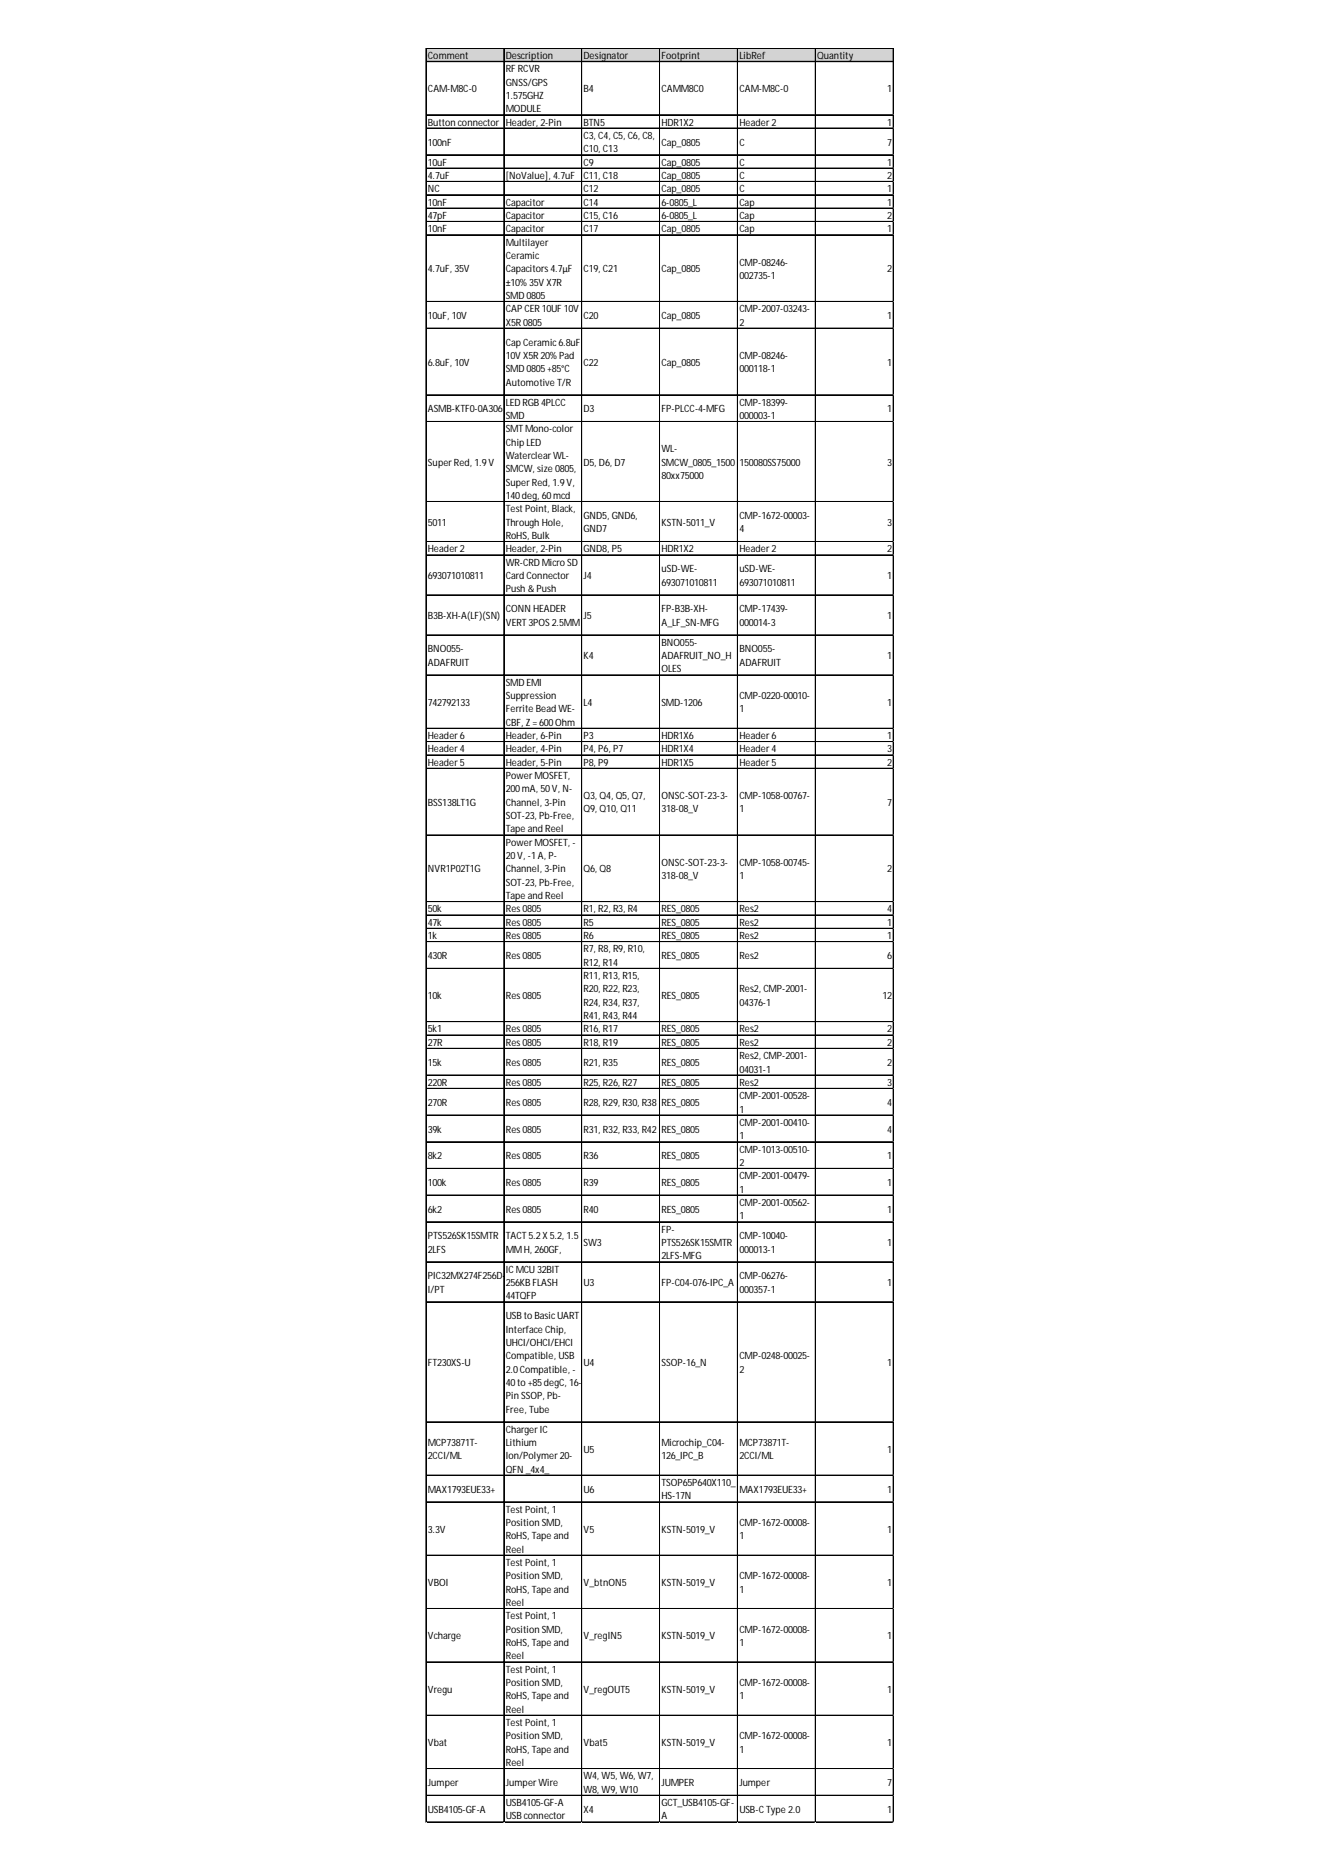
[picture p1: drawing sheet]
<svg xmlns="http://www.w3.org/2000/svg" width="210mm" height="297mm" viewBox="0 0 210 297" stroke-linecap="round" stroke-linejoin="round" font-family="sans-serif">
<defs><g id="words">
<g font-size="1.6">
<text x="67.8" y="9.3">Comment</text>
<text x="80.2" y="9.3">Description</text>
<text x="80.2" y="11.4">RF RCVR</text>
<text x="92.5" y="9.3">Designator</text>
<text x="104.9" y="9.3">Footprint</text>
<text x="117.2" y="9.3">LibRef</text>
<text x="129.6" y="9.3">Quantity</text>
<text x="67.8" y="14.6">CAM-M8C-0</text>
<text x="80.2" y="13.6">GNSS/GPS</text>
<text x="80.2" y="15.7">1.575GHZ</text>
<text x="80.2" y="17.8">MODULE</text>
<text x="92.5" y="14.6">B4</text>
<text x="104.9" y="14.6">CAMM8C0</text>
<text x="117.2" y="14.6">CAM-M8C-0</text>
<text x="140.6" y="14.6">1</text>
<text x="67.8" y="19.9">Button connector</text>
<text x="67.8" y="23.1">100nF</text>
<text x="80.2" y="19.9">Header, 2-Pin</text>
<text x="92.5" y="19.9">BTN5</text>
<text x="92.5" y="22">C3, C4, C5, C6, C8,</text>
<text x="104.9" y="19.9">HDR1X2</text>
<text x="104.9" y="23.1">Cap_0805</text>
<text x="117.2" y="19.9">Header2</text>
<text x="117.2" y="23.1">C</text>
<text x="140.6" y="19.9">1</text>
<text x="140.6" y="23.1">7</text>
<text x="67.8" y="26.2">10uF</text>
<text x="67.8" y="28.4">4.7uF</text>
<text x="80.2" y="28.4">[NoValue], 4.7uF</text>
<text x="92.5" y="24.1">C10, C13</text>
<text x="92.5" y="26.2">C9</text>
<text x="92.5" y="28.4">C11, C18</text>
<text x="104.9" y="26.2">Cap_0805</text>
<text x="104.9" y="28.4">Cap_0805</text>
<text x="117.2" y="26.2">C</text>
<text x="117.2" y="28.4">C</text>
<text x="140.6" y="26.2">1</text>
<text x="140.6" y="28.4">2</text>
<text x="67.8" y="30.5">NC</text>
<text x="67.8" y="32.6">10nF</text>
<text x="67.8" y="34.7">47pF</text>
<text x="80.2" y="32.6">Capacitor</text>
<text x="80.2" y="34.7">Capacitor</text>
<text x="92.5" y="30.5">C12</text>
<text x="92.5" y="32.6">C14</text>
<text x="92.5" y="34.7">C15, C16</text>
<text x="104.9" y="30.5">Cap_0805</text>
<text x="104.9" y="32.6">6-0805_L</text>
<text x="104.9" y="34.7">6-0805_L</text>
<text x="117.2" y="30.5">C</text>
<text x="117.2" y="32.6">Cap</text>
<text x="117.2" y="34.7">Cap</text>
<text x="140.6" y="30.5">1</text>
<text x="140.6" y="32.6">1</text>
<text x="140.6" y="34.7">2</text>
<text x="67.8" y="36.8">10nF</text>
<text x="80.2" y="36.8">Capacitor</text>
<text x="80.2" y="38.9">Multilayer</text>
<text x="80.2" y="41">Ceramic</text>
<text x="92.5" y="36.8">C17</text>
<text x="104.9" y="36.8">Cap_0805</text>
<text x="117.2" y="36.8">Cap</text>
<text x="140.6" y="36.8">1</text>
<text x="67.8" y="43.2">4.7uF, 35V</text>
<text x="80.2" y="43.2">Capacitors4.7μF</text>
<text x="80.2" y="45.3">±10%35V X7R</text>
<text x="80.2" y="47.4">SMD 0805</text>
<text x="92.5" y="43.2">C19, C21</text>
<text x="104.9" y="43.2">Cap_0805</text>
<text x="117.2" y="42.1">CMP-08246-</text>
<text x="117.2" y="44.2">002735-1</text>
<text x="140.6" y="43.2">2</text>
<text x="67.8" y="50.6">10uF, 10V</text>
<text x="80.2" y="49.5">CAPCER10UF 10V</text>
<text x="80.2" y="51.6">X5R0805</text>
<text x="92.5" y="50.6">C20</text>
<text x="104.9" y="50.6">Cap_0805</text>
<text x="117.2" y="49.5">CMP-2007-03243-</text>
<text x="117.2" y="51.6">2</text>
<text x="140.6" y="50.6">1</text>
<text x="67.8" y="58">6.8uF, 10V</text>
<text x="80.2" y="54.8">Cap Ceramic6.8uF</text>
<text x="80.2" y="56.9">10V X5R20%Pad</text>
<text x="80.2" y="59">SMD 0805+85°C</text>
<text x="92.5" y="58">C22</text>
<text x="104.9" y="58">Cap_0805</text>
<text x="117.2" y="56.9">CMP-08246-</text>
<text x="117.2" y="59">000118-1</text>
<text x="140.6" y="58">1</text>
<text x="67.8" y="65.4">ASMB-KTF0-0A306</text>
<text x="80.2" y="61.1">Automotive T/R</text>
<text x="80.2" y="64.3">LED RGB4PLCC</text>
<text x="92.5" y="65.4">D3</text>
<text x="104.9" y="65.4">FP-PLCC-4-MFG</text>
<text x="117.2" y="64.3">CMP-18399-</text>
<text x="140.6" y="65.4">1</text>
<text x="80.2" y="66.4">SMD</text>
<text x="80.2" y="68.5">SMTMono-color</text>
<text x="80.2" y="70.6">Chip LED</text>
<text x="104.9" y="71.7">WL-</text>
<text x="117.2" y="66.4">000003-1</text>
<text x="67.8" y="73.8">SuperRed, 1.9V</text>
<text x="80.2" y="72.8">WaterclearWL-</text>
<text x="80.2" y="74.9">SMCW, size 0805,</text>
<text x="80.2" y="77">SuperRed, 1.9V,</text>
<text x="92.5" y="73.8">D5, D6, D7</text>
<text x="104.9" y="73.8">SMCW_0805_1500</text>
<text x="104.9" y="75.9">80xx75000</text>
<text x="117.2" y="73.8">150080SS75000</text>
<text x="140.6" y="73.8">3</text>
<text x="67.8" y="83.3">5011</text>
<text x="80.2" y="79.1">140deg, 60mcd</text>
<text x="80.2" y="81.2">TestPoint, Black,</text>
<text x="80.2" y="83.3">Through Hole,</text>
<text x="92.5" y="82.3">GND5, GND6,</text>
<text x="104.9" y="83.3">KSTN-5011_V</text>
<text x="117.2" y="82.3">CMP-1672-00003-</text>
<text x="140.6" y="83.3">3</text>
<text x="67.8" y="87.5">Header2</text>
<text x="80.2" y="85.4">RoHS, Bulk</text>
<text x="80.2" y="87.5">Header, 2-Pin</text>
<text x="80.2" y="89.7">WR-CRD Micro SD</text>
<text x="92.5" y="84.4">GND7</text>
<text x="92.5" y="87.5">GND8, P5</text>
<text x="104.9" y="87.5">HDR1X2</text>
<text x="117.2" y="84.4">4</text>
<text x="117.2" y="87.5">Header2</text>
<text x="140.6" y="87.5">2</text>
<text x="67.8" y="91.8">693071010811</text>
<text x="80.2" y="91.8">Card Connector</text>
<text x="80.2" y="93.9">Push &amp; Push</text>
<text x="92.5" y="91.8">J4</text>
<text x="104.9" y="90.7">uSD-WE-</text>
<text x="104.9" y="92.8">693071010811</text>
<text x="117.2" y="90.7">uSD-WE-</text>
<text x="117.2" y="92.8">693071010811</text>
<text x="140.6" y="91.8">1</text>
<text x="67.8" y="98.1">B3B-XH-A(LF)(SN)</text>
<text x="80.2" y="97.1">CONN HEADER</text>
<text x="80.2" y="99.2">VERT3POS2.5MM</text>
<text x="92.5" y="98.1">J5</text>
<text x="104.9" y="97.1">FP-B3B-XH-</text>
<text x="104.9" y="99.2">A_LF_SN-MFG</text>
<text x="117.2" y="97.1">CMP-17439-</text>
<text x="117.2" y="99.2">000014-3</text>
<text x="140.6" y="98.1">1</text>
<text x="67.8" y="103.4">BNO055-</text>
<text x="67.8" y="105.5">ADAFRUIT</text>
<text x="92.5" y="104.5">K4</text>
<text x="104.9" y="102.3">BNO055-</text>
<text x="104.9" y="104.5">ADAFRUIT_NO_H</text>
<text x="104.9" y="106.6">OLES</text>
<text x="117.2" y="103.4">BNO055-</text>
<text x="117.2" y="105.5">ADAFRUIT</text>
<text x="140.6" y="104.5">1</text>
<text x="67.8" y="111.9">742792133</text>
<text x="80.2" y="108.7">SMD EMI</text>
<text x="80.2" y="110.8">Suppression</text>
<text x="80.2" y="112.9">Ferrite Bead WE-</text>
<text x="92.5" y="111.9">L4</text>
<text x="104.9" y="111.9">SMD-1206</text>
<text x="117.2" y="110.8">CMP-0220-00010-</text>
<text x="117.2" y="112.9">1</text>
<text x="140.6" y="111.9">1</text>
<text x="67.8" y="117.1">Header6</text>
<text x="67.8" y="119.3">Header4</text>
<text x="80.2" y="115">CBF, Z =600Ohm</text>
<text x="80.2" y="117.1">Header, 6-Pin</text>
<text x="80.2" y="119.3">Header, 4-Pin</text>
<text x="92.5" y="117.1">P3</text>
<text x="92.5" y="119.3">P4, P6, P7</text>
<text x="104.9" y="117.1">HDR1X6</text>
<text x="104.9" y="119.3">HDR1X4</text>
<text x="117.2" y="117.1">Header6</text>
<text x="117.2" y="119.3">Header4</text>
<text x="140.6" y="117.1">1</text>
<text x="140.6" y="119.3">3</text>
<text x="67.8" y="121.4">Header5</text>
<text x="80.2" y="121.4">Header, 5-Pin</text>
<text x="80.2" y="123.5">PowerMOSFET,</text>
<text x="80.2" y="125.6">200mA, 50V, N-</text>
<text x="92.5" y="121.4">P8, P9</text>
<text x="104.9" y="121.4">HDR1X5</text>
<text x="117.2" y="121.4">Header5</text>
<text x="140.6" y="121.4">2</text>
<text x="67.8" y="127.7">BSS138LT1G</text>
<text x="80.2" y="127.7">Channel, 3-Pin</text>
<text x="80.2" y="129.8">SOT-23, Pb-Free,</text>
<text x="80.2" y="131.9">Tape and Reel</text>
<text x="92.5" y="126.7">Q3, Q4, Q5, Q7,</text>
<text x="92.5" y="128.8">Q9, Q10, Q11</text>
<text x="104.9" y="126.7">ONSC-SOT-23-3-</text>
<text x="104.9" y="128.8">318-08_V</text>
<text x="117.2" y="126.7">CMP-1058-00767-</text>
<text x="117.2" y="128.8">1</text>
<text x="140.6" y="127.7">7</text>
<text x="80.2" y="134.1">PowerMOSFET, -</text>
<text x="80.2" y="136.2">20V, -1A, P-</text>
<text x="104.9" y="137.2">ONSC-SOT-23-3-</text>
<text x="117.2" y="137.2">CMP-1058-00745-</text>
<text x="67.8" y="138.3">NVR1P02T1G</text>
<text x="80.2" y="138.3">Channel, 3-Pin</text>
<text x="80.2" y="140.4">SOT-23, Pb-Free,</text>
<text x="80.2" y="142.5">Tape and Reel</text>
<text x="92.5" y="138.3">Q6, Q8</text>
<text x="104.9" y="139.3">318-08_V</text>
<text x="117.2" y="139.3">1</text>
<text x="140.6" y="138.3">2</text>
<text x="67.8" y="144.6">50k</text>
<text x="67.8" y="146.7">47k</text>
<text x="67.8" y="148.9">1k</text>
<text x="80.2" y="144.6">Res0805</text>
<text x="80.2" y="146.7">Res0805</text>
<text x="80.2" y="148.9">Res0805</text>
<text x="92.5" y="144.6">R1, R2, R3, R4</text>
<text x="92.5" y="146.7">R5</text>
<text x="92.5" y="148.9">R6</text>
<text x="104.9" y="144.6">RES_0805</text>
<text x="104.9" y="146.7">RES_0805</text>
<text x="104.9" y="148.9">RES_0805</text>
<text x="117.2" y="144.6">Res2</text>
<text x="117.2" y="146.7">Res2</text>
<text x="117.2" y="148.9">Res2</text>
<text x="140.6" y="144.6">4</text>
<text x="140.6" y="146.7">1</text>
<text x="140.6" y="148.9">1</text>
<text x="67.8" y="152">430R</text>
<text x="80.2" y="152">Res0805</text>
<text x="92.5" y="151">R7, R8, R9, R10,</text>
<text x="92.5" y="153.1">R12, R14</text>
<text x="92.5" y="155.2">R11, R13, R15,</text>
<text x="104.9" y="152">RES_0805</text>
<text x="117.2" y="152">Res2</text>
<text x="140.6" y="152">6</text>
<text x="67.8" y="158.4">10k</text>
<text x="80.2" y="158.4">Res0805</text>
<text x="92.5" y="157.3">R20, R22, R23,</text>
<text x="92.5" y="159.4">R24, R34, R37,</text>
<text x="92.5" y="161.5">R41, R43, R44</text>
<text x="104.9" y="158.4">RES_0805</text>
<text x="117.2" y="157.3">Res2, CMP-2001-</text>
<text x="117.2" y="159.4">04376-1</text>
<text x="139.9" y="158.4">12</text>
<text x="67.8" y="163.7">5k1</text>
<text x="67.8" y="165.8">27R</text>
<text x="80.2" y="163.7">Res0805</text>
<text x="80.2" y="165.8">Res0805</text>
<text x="92.5" y="163.7">R16, R17</text>
<text x="92.5" y="165.8">R18, R19</text>
<text x="104.9" y="163.7">RES_0805</text>
<text x="104.9" y="165.8">RES_0805</text>
<text x="117.2" y="163.7">Res2</text>
<text x="117.2" y="165.8">Res2</text>
<text x="117.2" y="167.9">Res2, CMP-2001-</text>
<text x="140.6" y="163.7">2</text>
<text x="140.6" y="165.8">2</text>
<text x="67.8" y="168.9">15k</text>
<text x="67.8" y="172.1">220R</text>
<text x="80.2" y="168.9">Res0805</text>
<text x="80.2" y="172.1">Res0805</text>
<text x="92.5" y="168.9">R21, R35</text>
<text x="92.5" y="172.1">R25, R26, R27</text>
<text x="104.9" y="168.9">RES_0805</text>
<text x="104.9" y="172.1">RES_0805</text>
<text x="117.2" y="170">04031-1</text>
<text x="117.2" y="172.1">Res2</text>
<text x="140.6" y="168.9">2</text>
<text x="140.6" y="172.1">3</text>
<text x="67.8" y="175.3">270R</text>
<text x="67.8" y="179.5">39k</text>
<text x="80.2" y="175.3">Res0805</text>
<text x="80.2" y="179.5">Res0805</text>
<text x="92.5" y="175.3">R28, R29, R30, R38</text>
<text x="92.5" y="179.5">R31, R32, R33, R42</text>
<text x="104.9" y="175.3">RES_0805</text>
<text x="104.9" y="179.5">RES_0805</text>
<text x="117.2" y="174.2">CMP-2001-00528-</text>
<text x="117.2" y="176.3">1</text>
<text x="117.2" y="178.5">CMP-2001-00410-</text>
<text x="140.6" y="175.3">4</text>
<text x="140.6" y="179.5">4</text>
<text x="67.8" y="183.7">8k2</text>
<text x="80.2" y="183.7">Res0805</text>
<text x="92.5" y="183.7">R36</text>
<text x="104.9" y="183.7">RES_0805</text>
<text x="117.2" y="180.6">1</text>
<text x="117.2" y="182.7">CMP-1013-00510-</text>
<text x="117.2" y="184.8">2</text>
<text x="140.6" y="183.7">1</text>
<text x="67.8" y="188">100k</text>
<text x="80.2" y="188">Res0805</text>
<text x="92.5" y="188">R39</text>
<text x="104.9" y="188">RES_0805</text>
<text x="117.2" y="186.9">CMP-2001-00479-</text>
<text x="117.2" y="189">1</text>
<text x="117.2" y="191.1">CMP-2001-00562-</text>
<text x="140.6" y="188">1</text>
<text x="67.8" y="192.2">6k2</text>
<text x="67.8" y="196.4">PTS526SK15SMTR</text>
<text x="80.2" y="192.2">Res0805</text>
<text x="80.2" y="196.4">TACT5.2X5.2, 1.5</text>
<text x="92.5" y="192.2">R40</text>
<text x="92.5" y="197.5">SW3</text>
<text x="104.9" y="192.2">RES_0805</text>
<text x="104.9" y="195.4">FP-</text>
<text x="104.9" y="197.5">PTS526SK15SMTR</text>
<text x="117.2" y="193.3">1</text>
<text x="117.2" y="196.4">CMP-10040-</text>
<text x="140.6" y="192.2">1</text>
<text x="140.6" y="197.5">1</text>
<text x="67.8" y="198.5">2LFS</text>
<text x="67.8" y="202.8">PIC32MX274F256D-</text>
<text x="80.2" y="198.5">MMH, 260GF,</text>
<text x="80.2" y="201.7">ICMCU 32BIT</text>
<text x="80.2" y="203.8">256KBFLASH</text>
<text x="92.5" y="203.8">U3</text>
<text x="104.9" y="199.6">2LFS-MFG</text>
<text x="104.9" y="203.8">FP-C04-076-IPC_A</text>
<text x="117.2" y="198.5">000013-1</text>
<text x="117.2" y="202.8">CMP-06276-</text>
<text x="140.6" y="203.8">1</text>
<text x="67.8" y="204.9">I/PT</text>
<text x="80.2" y="205.9">44TQFP</text>
<text x="80.2" y="209.1">USBto BasicUART</text>
<text x="117.2" y="204.9">000357-1</text>
<text x="80.2" y="211.2">Interface Chip,</text>
<text x="80.2" y="213.3">UHCI/OHCI/EHCI</text>
<text x="80.2" y="215.4">Compatible, USB</text>
<text x="117.2" y="215.4">CMP-0248-00025-</text>
<text x="67.8" y="216.5">FT230XS-U</text>
<text x="80.2" y="217.6">2.0Compatible, -</text>
<text x="80.2" y="219.7">40to +85degC, 16-</text>
<text x="80.2" y="221.8">Pin SSOP, Pb-</text>
<text x="92.5" y="216.5">U4</text>
<text x="104.9" y="216.5">SSOP-16_N</text>
<text x="117.2" y="217.6">2</text>
<text x="140.6" y="216.5">1</text>
<text x="80.2" y="223.9">Free, Tube</text>
<text x="80.2" y="227.1">ChargerIC</text>
<text x="67.8" y="229.2">MCP73871T-</text>
<text x="67.8" y="231.3">2CCI/ML</text>
<text x="80.2" y="229.2">Lithium</text>
<text x="80.2" y="231.3">Ion/Polymer20-</text>
<text x="80.2" y="233.4">QFN _4x4_</text>
<text x="92.5" y="230.2">U5</text>
<text x="104.9" y="229.2">Microchip_C04-</text>
<text x="104.9" y="231.3">126_IPC_B</text>
<text x="117.2" y="229.2">MCP73871T-</text>
<text x="117.2" y="231.3">2CCI/ML</text>
<text x="140.6" y="230.2">1</text>
<text x="67.8" y="236.6">MAX1793EUE33+</text>
<text x="80.2" y="239.8">TestPoint, 1</text>
<text x="92.5" y="236.6">U6</text>
<text x="104.9" y="235.5">TSOP65P640X110_</text>
<text x="104.9" y="237.6">HS-17N</text>
<text x="117.2" y="236.6">MAX1793EUE33+</text>
<text x="140.6" y="236.6">1</text>
<text x="67.8" y="242.9">3.3V</text>
<text x="80.2" y="241.9">Position SMD,</text>
<text x="80.2" y="244">RoHS, Tape and</text>
<text x="92.5" y="242.9">V5</text>
<text x="104.9" y="242.9">KSTN-5019_V</text>
<text x="117.2" y="241.9">CMP-1672-00008-</text>
<text x="117.2" y="244">1</text>
<text x="140.6" y="242.9">1</text>
<text x="67.8" y="251.4">VBOI</text>
<text x="80.2" y="246.1">Reel</text>
<text x="80.2" y="248.2">TestPoint, 1</text>
<text x="80.2" y="250.3">Position SMD,</text>
<text x="92.5" y="251.4">V_btnON5</text>
<text x="104.9" y="251.4">KSTN-5019_V</text>
<text x="117.2" y="250.3">CMP-1672-00008-</text>
<text x="140.6" y="251.4">1</text>
<text x="80.2" y="252.4">RoHS, Tape and</text>
<text x="80.2" y="254.6">Reel</text>
<text x="80.2" y="256.7">TestPoint, 1</text>
<text x="117.2" y="252.4">1</text>
<text x="67.8" y="259.8">Vcharge</text>
<text x="80.2" y="258.8">Position SMD,</text>
<text x="80.2" y="260.9">RoHS, Tape and</text>
<text x="80.2" y="263">Reel</text>
<text x="92.5" y="259.8">V_regIN5</text>
<text x="104.9" y="259.8">KSTN-5019_V</text>
<text x="117.2" y="258.8">CMP-1672-00008-</text>
<text x="117.2" y="260.9">1</text>
<text x="140.6" y="259.8">1</text>
<text x="67.8" y="268.3">Vregu</text>
<text x="80.2" y="265.1">TestPoint, 1</text>
<text x="80.2" y="267.2">Position SMD,</text>
<text x="80.2" y="269.4">RoHS, Tape and</text>
<text x="92.5" y="268.3">V_regOUT5</text>
<text x="104.9" y="268.3">KSTN-5019_V</text>
<text x="117.2" y="267.2">CMP-1672-00008-</text>
<text x="117.2" y="269.4">1</text>
<text x="140.6" y="268.3">1</text>
<text x="80.2" y="271.5">Reel</text>
<text x="80.2" y="273.6">TestPoint, 1</text>
<text x="80.2" y="275.7">Position SMD,</text>
<text x="117.2" y="275.7">CMP-1672-00008-</text>
<text x="67.8" y="276.8">Vbat</text>
<text x="80.2" y="277.8">RoHS, Tape and</text>
<text x="80.2" y="279.9">Reel</text>
<text x="92.5" y="276.8">Vbat5</text>
<text x="104.9" y="276.8">KSTN-5019_V</text>
<text x="117.2" y="277.8">1</text>
<text x="140.6" y="276.8">1</text>
<text x="67.8" y="283.1">Jumper</text>
<text x="67.8" y="287.3">USB4105-GF-A</text>
<text x="80.2" y="283.1">JumperWire</text>
<text x="80.2" y="286.3">USB4105-GF-A</text>
<text x="92.5" y="282">W4, W5, W6, W7,</text>
<text x="92.5" y="284.2">W8, W9, W10</text>
<text x="92.5" y="287.3">X4</text>
<text x="104.9" y="283.1">JUMPER</text>
<text x="104.9" y="286.3">GCT_USB4105-GF-</text>
<text x="117.2" y="283.1">Jumper</text>
<text x="117.2" y="287.3">USB-CType 2.0</text>
<text x="140.6" y="283.1">7</text>
<text x="140.6" y="287.3">1</text>
<text x="80.2" y="288.4">USBconnector</text>
<text x="104.9" y="288.4">A</text>
</g>
</g></defs>
<path d="M67.6 7.7h74.1v2.1h-74.1z" fill="#d3d3d3"/>
<g fill="none" stroke="#000" stroke-width=".16">
<path d="M67.5 7.6v281.3M67.6 7.6v281.3M67.6 7.6h74.1M67.6 7.7h74.1M67.6 9.7h74.1M67.6 9.8h74.1M67.6 18.2h74.1M79.9 7.7v281.2M92.2 7.7v281.2M92.3 7.7v281.2M104.6 7.7v281.2M116.9 7.7v281.2"/>
<path d="M117 7.7v281.2M129.2 7.7v281.2M129.3 7.7v281.2M141.6 7.7v281.2M67.6 20.3h74.1M67.6 24.5h74.1M67.6 24.6h74.1M67.6 26.6h74.1M67.6 26.7h74.1M67.6 28.7h74.1M67.6 28.8h74.1M67.6 30.9h74.1"/>
<path d="M67.6 33h74.1M67.6 35.1h74.1M67.6 37.2h74.1M67.6 37.3h74.1M67.6 47.8h74.1M67.6 52h74.1M67.6 52.1h74.1M67.6 62.6h74.1M67.6 66.8h74.1M67.6 66.9h74.1M67.6 79.5h74.1M67.6 85.8h74.1"/>
<path d="M67.6 85.9h74.1M67.6 87.9h74.1M67.6 88h74.1M67.6 94.3h74.1M67.6 100.6h74.1M67.6 100.7h74.1M67.6 107h74.1M67.6 115.4h74.1M67.6 115.5h74.1M67.6 117.5h74.1M67.6 117.6h74.1M67.6 119.7h74.1"/>
<path d="M67.6 121.8h74.1M67.6 132.3h74.1M67.6 132.4h74.1M67.6 142.9h74.1M67.6 143h74.1M67.6 145h74.1M67.6 145.1h74.1M67.6 147.1h74.1M67.6 147.2h74.1M67.6 149.2h74.1M67.6 149.3h74.1M67.6 153.5h74.1"/>
<path d="M67.6 161.9h74.1M67.6 162h74.1M67.6 164h74.1M67.6 164.1h74.1M67.6 166.2h74.1M67.6 170.4h74.1M67.6 172.5h74.1M67.6 172.6h74.1M67.6 176.7h74.1M67.6 176.8h74.1M67.6 181h74.1M67.6 185.2h74.1"/>
<path d="M67.6 189.4h74.1M67.6 189.5h74.1M67.6 193.6h74.1M67.6 193.7h74.1M67.6 200h74.1M67.6 206.3h74.1M67.6 206.4h74.1M67.6 225.4h74.1M67.6 233.8h74.1M67.6 233.9h74.1M67.6 238h74.1M67.6 238.1h74.1"/>
<path d="M67.6 246.5h74.1M67.6 255h74.1M67.6 263.4h74.1M67.6 263.5h74.1M67.6 271.9h74.1M67.6 280.3h74.1M67.6 280.4h74.1M67.6 284.5h74.1M67.6 284.6h74.1M67.6 288.8h74.1"/>
</g>
<path d="M67.5 288.9h.1" fill="none" stroke="#d4d4d4" stroke-width=".16"/>
<path d="M67.5 288.9h.1z" fill="#d4d4d4"/>
<path d="M79.9 288.9h.1" fill="none" stroke="#d4d4d4" stroke-width=".16"/>
<path d="M79.9 288.9h.1z" fill="#d4d4d4"/>
<path d="M92.2 288.9h.1" fill="none" stroke="#d4d4d4" stroke-width=".16"/>
<path d="M92.2 288.9h.1z" fill="#d4d4d4"/>
<path d="M104.6 288.9h.1" fill="none" stroke="#d4d4d4" stroke-width=".16"/>
<path d="M104.6 288.9h.1z" fill="#d4d4d4"/>
<path d="M116.9 288.9h.1" fill="none" stroke="#d4d4d4" stroke-width=".16"/>
<path d="M116.9 288.9h.1z" fill="#d4d4d4"/>
<path d="M129.2 288.9h.1" fill="none" stroke="#d4d4d4" stroke-width=".16"/>
<path d="M129.2 288.9h.2z" fill="#d4d4d4"/>
<path d="M141.6 288.9h.1" fill="none" stroke="#d4d4d4" stroke-width=".16"/>
<path d="M141.6 288.9h.1z" fill="#d4d4d4"/>
<path d="M141.7 18.2h.1" fill="none" stroke="#d4d4d4" stroke-width=".16"/>
<path d="M141.7 18.2v.1z" fill="#d4d4d4"/>
<path d="M141.7 20.3h.1" fill="none" stroke="#d4d4d4" stroke-width=".16"/>
<path d="M141.7 20.3v.1z" fill="#d4d4d4"/>
<path d="M141.7 24.5h.1" fill="none" stroke="#d4d4d4" stroke-width=".16"/>
<path d="M141.7 24.5v.1z" fill="#d4d4d4"/>
<path d="M141.7 26.6h.1" fill="none" stroke="#d4d4d4" stroke-width=".16"/>
<path d="M141.7 26.6v.1z" fill="#d4d4d4"/>
<path d="M141.7 28.7h.1" fill="none" stroke="#d4d4d4" stroke-width=".16"/>
<path d="M141.7 28.7v.2z" fill="#d4d4d4"/>
<path d="M141.7 30.9h.1" fill="none" stroke="#d4d4d4" stroke-width=".16"/>
<path d="M141.7 30.9v.1z" fill="#d4d4d4"/>
<path d="M141.7 33h.1" fill="none" stroke="#d4d4d4" stroke-width=".16"/>
<path d="M141.7 33v.1z" fill="#d4d4d4"/>
<path d="M141.7 35.1h.1" fill="none" stroke="#d4d4d4" stroke-width=".16"/>
<path d="M141.7 35.1v.1z" fill="#d4d4d4"/>
<path d="M141.7 37.2h.1" fill="none" stroke="#d4d4d4" stroke-width=".16"/>
<path d="M141.7 37.2v.1z" fill="#d4d4d4"/>
<path d="M141.7 47.8h.1" fill="none" stroke="#d4d4d4" stroke-width=".16"/>
<path d="M141.7 47.8v.1z" fill="#d4d4d4"/>
<path d="M141.7 52h.1" fill="none" stroke="#d4d4d4" stroke-width=".16"/>
<path d="M141.7 52v.1z" fill="#d4d4d4"/>
<path d="M141.7 62.6h.1" fill="none" stroke="#d4d4d4" stroke-width=".16"/>
<path d="M141.7 62.6v.1z" fill="#d4d4d4"/>
<path d="M141.7 66.8h.1" fill="none" stroke="#d4d4d4" stroke-width=".16"/>
<path d="M141.7 66.8v.1z" fill="#d4d4d4"/>
<path d="M141.7 79.5h.1" fill="none" stroke="#d4d4d4" stroke-width=".16"/>
<path d="M141.7 79.5v.1z" fill="#d4d4d4"/>
<path d="M141.7 85.8h.1" fill="none" stroke="#d4d4d4" stroke-width=".16"/>
<path d="M141.7 85.8v.1z" fill="#d4d4d4"/>
<path d="M141.7 87.9h.1" fill="none" stroke="#d4d4d4" stroke-width=".16"/>
<path d="M141.7 87.9v.1z" fill="#d4d4d4"/>
<path d="M141.7 94.3h.1" fill="none" stroke="#d4d4d4" stroke-width=".16"/>
<path d="M141.7 94.3v.1z" fill="#d4d4d4"/>
<path d="M141.7 100.6h.1" fill="none" stroke="#d4d4d4" stroke-width=".16"/>
<path d="M141.7 100.6v.1z" fill="#d4d4d4"/>
<path d="M141.7 107h.1" fill="none" stroke="#d4d4d4" stroke-width=".16"/>
<path d="M141.7 107v.1z" fill="#d4d4d4"/>
<path d="M141.7 115.4h.1" fill="none" stroke="#d4d4d4" stroke-width=".16"/>
<path d="M141.7 115.4v.1z" fill="#d4d4d4"/>
<path d="M141.7 117.5h.1" fill="none" stroke="#d4d4d4" stroke-width=".16"/>
<path d="M141.7 117.5v.1z" fill="#d4d4d4"/>
<path d="M141.7 119.7h.1" fill="none" stroke="#d4d4d4" stroke-width=".16"/>
<path d="M141.7 119.7v.1z" fill="#d4d4d4"/>
<path d="M141.7 121.8h.1" fill="none" stroke="#d4d4d4" stroke-width=".16"/>
<path d="M141.7 121.8v.1z" fill="#d4d4d4"/>
<path d="M141.7 132.3h.1" fill="none" stroke="#d4d4d4" stroke-width=".16"/>
<path d="M141.7 132.3v.1z" fill="#d4d4d4"/>
<path d="M141.7 142.9h.1" fill="none" stroke="#d4d4d4" stroke-width=".16"/>
<path d="M141.7 142.9v.1z" fill="#d4d4d4"/>
<path d="M141.7 145h.1" fill="none" stroke="#d4d4d4" stroke-width=".16"/>
<path d="M141.7 145v.1z" fill="#d4d4d4"/>
<path d="M141.7 147.1h.1" fill="none" stroke="#d4d4d4" stroke-width=".16"/>
<path d="M141.7 147.1v.1z" fill="#d4d4d4"/>
<path d="M141.7 149.2h.1" fill="none" stroke="#d4d4d4" stroke-width=".16"/>
<path d="M141.7 149.2v.2z" fill="#d4d4d4"/>
<path d="M141.7 153.5h.1" fill="none" stroke="#d4d4d4" stroke-width=".16"/>
<path d="M141.7 153.5v.1z" fill="#d4d4d4"/>
<path d="M141.7 161.9h.1" fill="none" stroke="#d4d4d4" stroke-width=".16"/>
<path d="M141.7 161.9v.1z" fill="#d4d4d4"/>
<path d="M141.7 164h.1" fill="none" stroke="#d4d4d4" stroke-width=".16"/>
<path d="M141.7 164v.2z" fill="#d4d4d4"/>
<path d="M141.7 166.2h.1" fill="none" stroke="#d4d4d4" stroke-width=".16"/>
<path d="M141.7 166.2v.1z" fill="#d4d4d4"/>
<path d="M141.7 170.4h.1" fill="none" stroke="#d4d4d4" stroke-width=".16"/>
<path d="M141.7 170.4v.1z" fill="#d4d4d4"/>
<path d="M141.7 172.5h.1" fill="none" stroke="#d4d4d4" stroke-width=".16"/>
<path d="M141.7 172.5v.1z" fill="#d4d4d4"/>
<path d="M141.7 176.7h.1" fill="none" stroke="#d4d4d4" stroke-width=".16"/>
<path d="M141.7 176.7v.1z" fill="#d4d4d4"/>
<path d="M141.7 181h.1" fill="none" stroke="#d4d4d4" stroke-width=".16"/>
<path d="M141.7 181v.1z" fill="#d4d4d4"/>
<path d="M141.7 185.2h.1" fill="none" stroke="#d4d4d4" stroke-width=".16"/>
<path d="M141.7 185.2v.1z" fill="#d4d4d4"/>
<path d="M141.7 189.4h.1" fill="none" stroke="#d4d4d4" stroke-width=".16"/>
<path d="M141.7 189.4v.1z" fill="#d4d4d4"/>
<path d="M141.7 193.6h.1" fill="none" stroke="#d4d4d4" stroke-width=".16"/>
<path d="M141.7 193.6v.2z" fill="#d4d4d4"/>
<path d="M141.7 200h.1" fill="none" stroke="#d4d4d4" stroke-width=".16"/>
<path d="M141.7 200v.1z" fill="#d4d4d4"/>
<path d="M141.7 206.3h.1" fill="none" stroke="#d4d4d4" stroke-width=".16"/>
<path d="M141.7 206.3v.1z" fill="#d4d4d4"/>
<path d="M141.7 225.4h.1" fill="none" stroke="#d4d4d4" stroke-width=".16"/>
<path d="M141.7 225.4v.1z" fill="#d4d4d4"/>
<path d="M141.7 233.8h.1" fill="none" stroke="#d4d4d4" stroke-width=".16"/>
<path d="M141.7 233.8v.1z" fill="#d4d4d4"/>
<path d="M141.7 238h.1" fill="none" stroke="#d4d4d4" stroke-width=".16"/>
<path d="M141.7 238v.1z" fill="#d4d4d4"/>
<path d="M141.7 246.5h.1" fill="none" stroke="#d4d4d4" stroke-width=".16"/>
<path d="M141.7 246.5v.1z" fill="#d4d4d4"/>
<path d="M141.7 255h.1" fill="none" stroke="#d4d4d4" stroke-width=".16"/>
<path d="M141.7 255v.1z" fill="#d4d4d4"/>
<path d="M141.7 263.4h.1" fill="none" stroke="#d4d4d4" stroke-width=".16"/>
<path d="M141.7 263.4v.1z" fill="#d4d4d4"/>
<path d="M141.7 271.9h.1" fill="none" stroke="#d4d4d4" stroke-width=".16"/>
<path d="M141.7 271.9v.1z" fill="#d4d4d4"/>
<path d="M141.7 280.3h.1" fill="none" stroke="#d4d4d4" stroke-width=".16"/>
<path d="M141.7 280.3v.1z" fill="#d4d4d4"/>
<path d="M141.7 284.5h.1" fill="none" stroke="#d4d4d4" stroke-width=".16"/>
<path d="M141.7 284.5v.2z" fill="#d4d4d4"/>
<path d="M141.7 288.8h.1" fill="none" stroke="#d4d4d4" stroke-width=".16"/>
<path d="M141.7 288.8v.1z" fill="#d4d4d4"/>
<use href="#words"/>
</svg>
